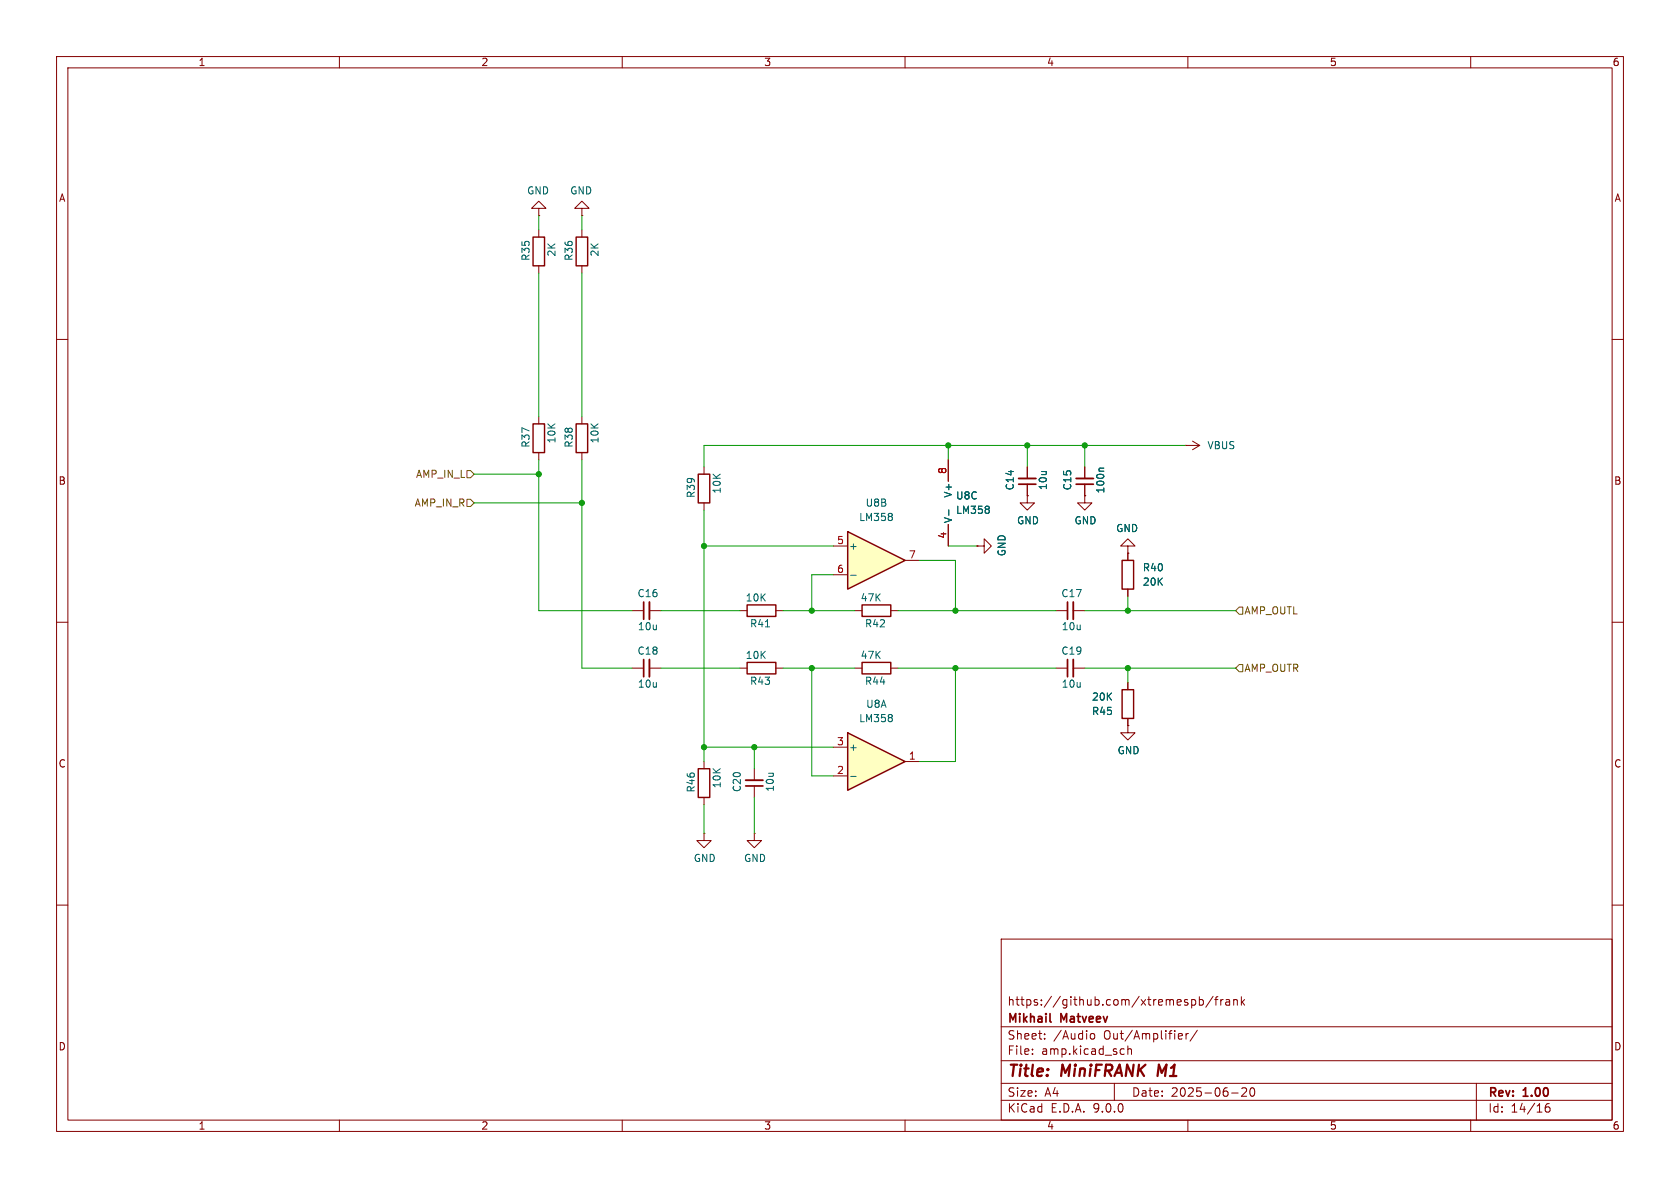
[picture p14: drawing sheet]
<svg xmlns="http://www.w3.org/2000/svg" width="297mm" height="210mm" viewBox="0 0 297 210" stroke-linecap="round" stroke-linejoin="round" font-family="sans-serif">
<defs><g id="words">
<g font-size="2.8" fill="#840000">
<text x="178" y="190.9">Title:</text>
<text x="187.7" y="190.9">MiniFRANK</text>
<text x="205.5" y="190.9">M1</text>
</g>
<g font-size="2.1" fill="#840000">
<text x="178" y="178">https://github.com/xtremespb/frank</text>
<text x="178" y="184">Sheet:</text>
<text x="178" y="181.2">Mikhail</text>
<text x="186.2" y="184">/Audio</text>
<text x="187.6" y="181.2">Matveev</text>
<text x="195.2" y="184">Out/Amplifier/</text>
<text x="178" y="186.7">File:</text>
<text x="184.1" y="186.7">amp.kicad_sch</text>
<text x="178" y="196.9">KiCad</text>
<text x="178" y="194.1">Size:</text>
<text x="184.7" y="194.1">A4</text>
<text x="185.7" y="196.9">E.D.A.</text>
<text x="193.3" y="196.9">9.0.0</text>
<text x="200" y="194.1">Date:</text>
<text x="207" y="194.1">2025-06-20</text>
<text x="263" y="194.3">Rev:</text>
<text x="263" y="196.9">Id:</text>
<text x="267.1" y="196.9">14/16</text>
<text x="269.4" y="194.3">1.00</text>
</g>
<g font-size="1.8" fill="#840000">
<text x="35" y="11.9">1</text>
<text x="85" y="11.9">2</text>
<text x="135" y="11.9">3</text>
<text x="185" y="11.9">4</text>
<text x="235" y="11.9">5</text>
<text x="285" y="11.9">6</text>
<text x="10.3" y="35.9">A</text>
<text x="285.3" y="35.9">A</text>
<text x="10.3" y="85.9">B</text>
<text x="285.3" y="85.9">B</text>
<text x="10.3" y="135.9">C</text>
<text x="285.3" y="135.9">C</text>
<text x="10.3" y="185.9">D</text>
<text x="285.3" y="185.9">D</text>
<text x="35" y="199.9">1</text>
<text x="85" y="199.9">2</text>
<text x="135" y="199.9">3</text>
<text x="185" y="199.9">4</text>
<text x="235" y="199.9">5</text>
<text x="285" y="199.9">6</text>
</g>
<g font-size="1.8" fill="#006464">
<text x="93.1" y="34.6">GND</text>
<text x="100.7" y="34.6">GND</text>
<text x="93.8" y="46.2" transform="rotate(-90 93.8 46.2)">R35</text>
<text x="98.4" y="45.5" transform="rotate(-90 98.4 45.5)">2K</text>
<text x="101.4" y="46.2" transform="rotate(-90 101.4 46.2)">R36</text>
<text x="106" y="45.5" transform="rotate(-90 106 45.5)">2K</text>
<text x="93.8" y="79.2" transform="rotate(-90 93.8 79.2)">R37</text>
<text x="98.4" y="78.5" transform="rotate(-90 98.4 78.5)">10K</text>
<text x="101.4" y="79.2" transform="rotate(-90 101.4 79.2)">R38</text>
<text x="106" y="78.5" transform="rotate(-90 106 78.5)">10K</text>
<text x="213.4" y="79.6">VBUS</text>
<text x="123" y="88.1" transform="rotate(-90 123 88.1)">R39</text>
<text x="127.6" y="87.4" transform="rotate(-90 127.6 87.4)">10K</text>
<text x="152.9" y="89.8">U8B</text>
<text x="168.5" y="88.1" transform="rotate(-90 168.5 88.1)">V+</text>
<text x="168.9" y="88.5">U8C</text>
<text x="179.4" y="86.8" transform="rotate(-90 179.4 86.8)">C14</text>
<text x="185.3" y="86.7" transform="rotate(-90 185.3 86.7)">10u</text>
<text x="189.6" y="86.8" transform="rotate(-90 189.6 86.8)">C15</text>
<text x="195.4" y="87.3" transform="rotate(-90 195.4 87.3)">100n</text>
<text x="151.8" y="92.3">LM358</text>
<text x="168.5" y="92.6" transform="rotate(-90 168.5 92.6)">V-</text>
<text x="168.9" y="91">LM358</text>
<text x="179.7" y="92.9">GND</text>
<text x="189.9" y="92.9">GND</text>
<text x="197.2" y="94.3">GND</text>
<text x="150" y="97.4">+</text>
<text x="178" y="98.4" transform="rotate(-90 178 98.4)">GND</text>
<text x="201.9" y="101.2">R40</text>
<text x="112.6" y="105.8">C16</text>
<text x="131.7" y="106.5">10K</text>
<text x="152.1" y="106.5">47K</text>
<text x="187.5" y="105.8">C17</text>
<text x="201.9" y="103.7">20K</text>
<text x="112.7" y="111.6">10u</text>
<text x="132.5" y="111.1">R41</text>
<text x="152.8" y="111.1">R42</text>
<text x="187.6" y="111.6">10u</text>
<text x="112.6" y="115.9">C18</text>
<text x="131.7" y="116.7">10K</text>
<text x="152.1" y="116.7">47K</text>
<text x="187.5" y="115.9">C19</text>
<text x="112.7" y="121.8">10u</text>
<text x="132.5" y="121.3">R43</text>
<text x="152.8" y="121.3">R44</text>
<text x="153" y="125.3">U8A</text>
<text x="187.6" y="121.8">10u</text>
<text x="192.9" y="124.1">20K</text>
<text x="151.8" y="127.9">LM358</text>
<text x="192.9" y="126.6">R45</text>
<text x="150" y="132.9">+</text>
<text x="197.5" y="133.5">GND</text>
<text x="123" y="140.2" transform="rotate(-90 123 140.2)">R46</text>
<text x="127.6" y="139.4" transform="rotate(-90 127.6 139.4)">10K</text>
<text x="131.2" y="140.1" transform="rotate(-90 131.2 140.1)">C20</text>
<text x="137" y="140.1" transform="rotate(-90 137 140.1)">10u</text>
<text x="122.6" y="152.6">GND</text>
<text x="131.4" y="152.6">GND</text>
</g>
<g font-size="1.8" fill="#a90000">
<text x="167.4" y="83.9" transform="rotate(-90 167.4 83.9)">8</text>
<text x="167.4" y="95.3" transform="rotate(-90 167.4 95.3)">4</text>
<text x="147.9" y="96.3">5</text>
<text x="147.9" y="101.3">6</text>
<text x="160.6" y="98.8">7</text>
<text x="147.9" y="131.8">3</text>
<text x="147.9" y="136.9">2</text>
<text x="160.6" y="134.4">1</text>
</g>
<g font-size="1.8" fill="#725600">
<text x="73.2" y="89.8">AMP_IN_R</text>
<text x="73.4" y="84.7">AMP_IN_L</text>
<text x="219.9" y="108.8">AMP_OUTL</text>
<text x="219.9" y="119">AMP_OUTR</text>
</g>
</g></defs>
<g fill="none" stroke="#840000" stroke-width=".18">
<path d="M10 10h277v190h-277zM12 12h273v186h-273zM60 10v2M110 10v2M160 10v2M210 10v2M260 10v2M102.9 40.6v1.3M102.9 47v1.3M10 60h2M209.5 78.7h.1M209.5 78.7h2.6"/>
<path d="M210.8 78l1.3 .7M212.1 78.7l-1.3 .8M285 60h2M167.6 81.3v3.8M167.6 92.7v3.8M172.7 96.5h1.3v-1.2l1.3 1.2-1.3 1.3v-1.3M172.7 96.5h.1M181.6 87.6v1.3h1.3l-1.3 1.3-1.3-1.3h1.3M181.6 87.6h.1M181.6 82.6v2M181.6 85.6v2M191.8 87.6v1.3h1.2l-1.2 1.3-1.3-1.3h1.3"/>
<path d="M191.8 87.6h.1M191.8 82.6v2M191.8 85.6v2M199.4 96.5h1.3l-1.3-1.2-1.3 1.2h1.3v1.3M199.4 97.8h.1M199.4 97.8v1.3M10 110h2M186.7 108h2M186.7 118.1h2M189.7 108h2.1M189.7 118.1h2.1M199.4 104.1v1.3"/>
<path d="M285 110h2M199.4 128.3v1.2h1.3l-1.3 1.3-1.3-1.3h1.3M199.4 128.3h.1M199.4 120.7v1.2M199.4 127v1.3M10 160h2M177 166h108v32h-108zM210.7 176.8l.4-.1 .3 .3v.4l-.2 .2h-.5M212 176.8l.5-.1 .2 .3v.4l-.1 .2h-.6M212 176.2v1.5M214.5 176.1l-1.3 2M214.7 176.7h.6"/>
<path d="M215.3 176.2l-.3 .2v1.3M215.8 176.7v1M216.2 176.7l-.2 .1-.2 .2M216.7 176.8h.6l.1 .9M217.4 177.1h-.5a.29 .29 0 0 0-.2 .3 .29 .29 0 0 0 .2 .3l.5-.1M218.1 176.8l.2-.1 .4 .1v.9M218.1 176.7v1M219.5 176.2v1.5M219.6 177.1l.4 .6M220 176.7l-.5 .6M285 160h2M60 198v2"/>
<path d="M110 198v2M160 198v2M177 194.5h108M177 191.5h108M177 187.5h108M177 181.5h108M182.5 186.3v.1M182.5 185.5v.1M184.7 183.6v.1M184.7 182.8v.1M192.7 183l.3-.3 .4 .1 .1 .2v.4l-.1 .2-.4 .1-.3-.3M197 191.5v3"/>
<path d="M198.6 185.4l.1 .1M198.7 186.3l-.1 .1M199.4 184.9v1.5M199.4 185.5l.2-.1 .4 .1v.9M208.5 182.7l.5 .1v.3l-.7 .1M209 183.6l-.5 .1M209.7 182.7v1M210 198v2M210.1 182.7l-.3 .1-.1 .2M211.7 182.1l-1.3 2M217.7 193.2h1.2M219.5 192.4l.6-.1 .2 .1 .1 .3-.9 1.1h.9"/>
<path d="M221.1 192.4l.2-.1a.81 .81 0 0 1 .6 .6 .81 .81 0 0 1-.3 .8l-.1 .1a.81 .81 0 0 1-.4-1.4zM260 198v2M261 191.5v6.5M273.9 195.1a.59 .59 0 0 0-.7 .6v.6l.1 .2 .4 .1 .3-.1v-.5l-.1-.3h-.4l-.3 .3"/>
</g>
<path d="M204.9 188.2l-.3 2" fill="none" stroke="#840000" stroke-width=".4"/>
<path d="M180.1 85.6h3M190.2 85.6h3.1M188.7 106.4v3.1M188.7 116.6v3M185.6 180.5l.2 .2" fill="none" stroke="#840000" stroke-width=".3"/>
<path d="M101.9 41.9h2v5.1h-2zM198.4 99.1h2v5h-2zM198.4 121.9h2v5.1h-2z" fill="none" stroke="#840000" stroke-width=".25"/>
<path d="M180.1 84.6h3M190.2 84.6h3.1M189.7 106.4v3.1M189.7 116.6v3" fill="none" stroke="#840000" stroke-width=".33"/>
<path d="M167.7 90.1v1M174.8 89.6v.3M174.8 90.1v.5M195.1 82.7h-.6l-.2 .2" fill="none" stroke="#006464" stroke-width=".18"/>
<path d="M149.9 129.5l10.1 5.1-10.1 5.1z" fill="#ffffc2"/>
<path d="M94.2 41.9h2.1v5.1h-2.1zM94.2 74.9h2.1v5.1h-2.1zM101.9 74.9h2v5.1h-2zM123.4 83.8h2.1v5.1h-2.1zM132.1 106.9h5.1v2.1h-5.1zM132.1 117.1h5.1v2h-5.1zM152.4 106.9h5.1v2.1h-5.1zM152.4 117.1h5.1v2h-5.1zM123.4 135.9h2.1v5.1h-2.1zM149.9 129.5l10.1 5.1-10.1 5.1z" fill="none" stroke="#840000" stroke-width=".25"/>
<g fill="none" stroke="#840000" stroke-width=".18">
<path d="M95.2 36.8h1.3l-1.3-1.2-1.2 1.2h1.2v1.3M95.2 38.1h.1M102.9 36.8h1.2l-1.2-1.2-1.3 1.2h1.3v1.3M102.9 38.1h.1M95.2 40.6v1.3M95.2 47v1.3M95.2 73.7v1.2M102.9 73.7v1.2M95.2 80v1.3M102.9 80v1.3M124.5 82.6v1.2M124.5 88.9v1.3"/>
<path d="M111.8 108h2M111.8 118.1h2M114.8 108h2M114.8 118.1h2M130.8 108h1.3M130.8 118.1h1.3M137.2 108h1.2M137.2 118.1h1.2M151.1 108h1.3M151.1 118.1h1.3M157.5 108h1.2M157.5 118.1h1.2"/>
<path d="M124.5 134.6v1.3M133.3 135.9v2M133.3 138.9v2.1M147.3 132.1h2.6M147.3 137.2h2.6M160 134.6h2.6M124.5 147.3v1.3h1.2l-1.2 1.3-1.3-1.3h1.3M124.5 147.3h.1M124.5 141v1.2"/>
</g>
<path d="M135.3 110.8h.7M150.4 137.3h1M157.7 126.4v.3M157.7 127v.5" fill="none" stroke="#006464" stroke-width=".18"/>
<path d="M113.8 106.4v3.1M113.8 116.6v3M131.8 138.9h3.1" fill="none" stroke="#840000" stroke-width=".3"/>
<path d="M114.8 106.4v3.1M114.8 116.6v3M131.8 137.9h3.1" fill="none" stroke="#840000" stroke-width=".33"/>
<path d="M149.9 94l10.1 5.1-10.1 5z" fill="#ffffc2"/>
<path d="M149.9 94l10.1 5.1-10.1 5z" fill="none" stroke="#840000" stroke-width=".25"/>
<g fill="none" stroke="#840000" stroke-width=".18">
<path d="M147.3 96.5h2.6M160 99.1h2.6M167.6 81.3v3.8M167.6 92.7v3.8M172.7 96.5h.1M181.6 87.6h.1M181.6 82.6v2M181.6 85.6v2M191.8 87.6h.1M191.8 82.6v2M191.8 85.6v2M199.4 97.8h.1"/>
<path d="M199.4 97.8v1.3M147.3 101.6h2.6M199.4 104.1v1.3M199.4 128.3h.1M199.4 120.7v1.2M199.4 127v1.3M133.3 147.3v1.3h1.3l-1.3 1.3-1.2-1.3h1.2M133.3 147.3h.1"/>
</g>
<path d="M157.7 90.9v.3M157.7 91.4v.5M167.7 90.1v1M174.8 89.6v.3M174.8 90.1v.5M195.1 82.7h-.6l-.2 .2M150.4 101.7h1" fill="none" stroke="#006464" stroke-width=".18"/>
<path d="M82.5 88.3h.7l.6 .6-.6 .6h-.7zM82.5 83.2h.7l.6 .6-.6 .7h-.7zM219.1 117.5h.6v1.2h-.6l-.7-.6zM219.1 107.3h.6v1.3h-.6l-.7-.6z" fill="none" stroke="#725600" stroke-width=".18"/>
<g fill="none" stroke="#009600" stroke-width=".18">
<path d="M95.2 38.1v2.5M102.9 38.1v2.5M95.2 48.3v25.4M102.9 48.3v25.4M167.6 78.7v2.6M181.6 78.7v3.9M191.8 78.7v3.9M209.5 78.7h-85v3.9M83.8 83.8h11.4M83.8 88.9h19.1M95.2 81.3v26.7h16.6M102.9 81.3v36.8h8.9"/>
<path d="M124.5 90.2v44.4M124.5 96.5h22.8M162.6 99.1h6.3v8.9M167.6 96.5h5.1M116.8 118.1h14M116.8 108h14M138.4 118.1h12.7M138.4 108h12.7M143.5 118.1v19.1h3.8M147.3 101.6h-3.8v6.4M158.7 118.1h28M158.7 108h28"/>
<path d="M168.9 118.1v16.5h-6.3M191.8 118.1h26.6M191.8 108h26.6M199.4 105.4v2.6M199.4 118.1v2.6M124.5 132.1h22.8M133.3 132.1v3.8M124.5 142.2v5.1M133.3 141v6.3"/>
</g>
<g fill="#009600" stroke="#009600" stroke-width=".18">
<circle cx="181.6" cy="78.7" r=".46"/>
<circle cx="191.8" cy="78.7" r=".46"/>
<circle cx="168.9" cy="118.1" r=".46"/>
<circle cx="168.9" cy="108" r=".46"/>
<circle cx="167.6" cy="78.7" r=".46"/>
<circle cx="199.4" cy="118.1" r=".46"/>
<circle cx="199.4" cy="108" r=".46"/>
<circle cx="133.3" cy="132.1" r=".46"/>
<circle cx="143.5" cy="108" r=".46"/>
<circle cx="143.5" cy="118.1" r=".46"/>
<circle cx="124.5" cy="132.1" r=".46"/>
<circle cx="124.5" cy="96.5" r=".46"/>
<circle cx="95.2" cy="83.8" r=".46"/>
<circle cx="102.9" cy="88.9" r=".46"/>
</g>
<use href="#words"/>
</svg>
